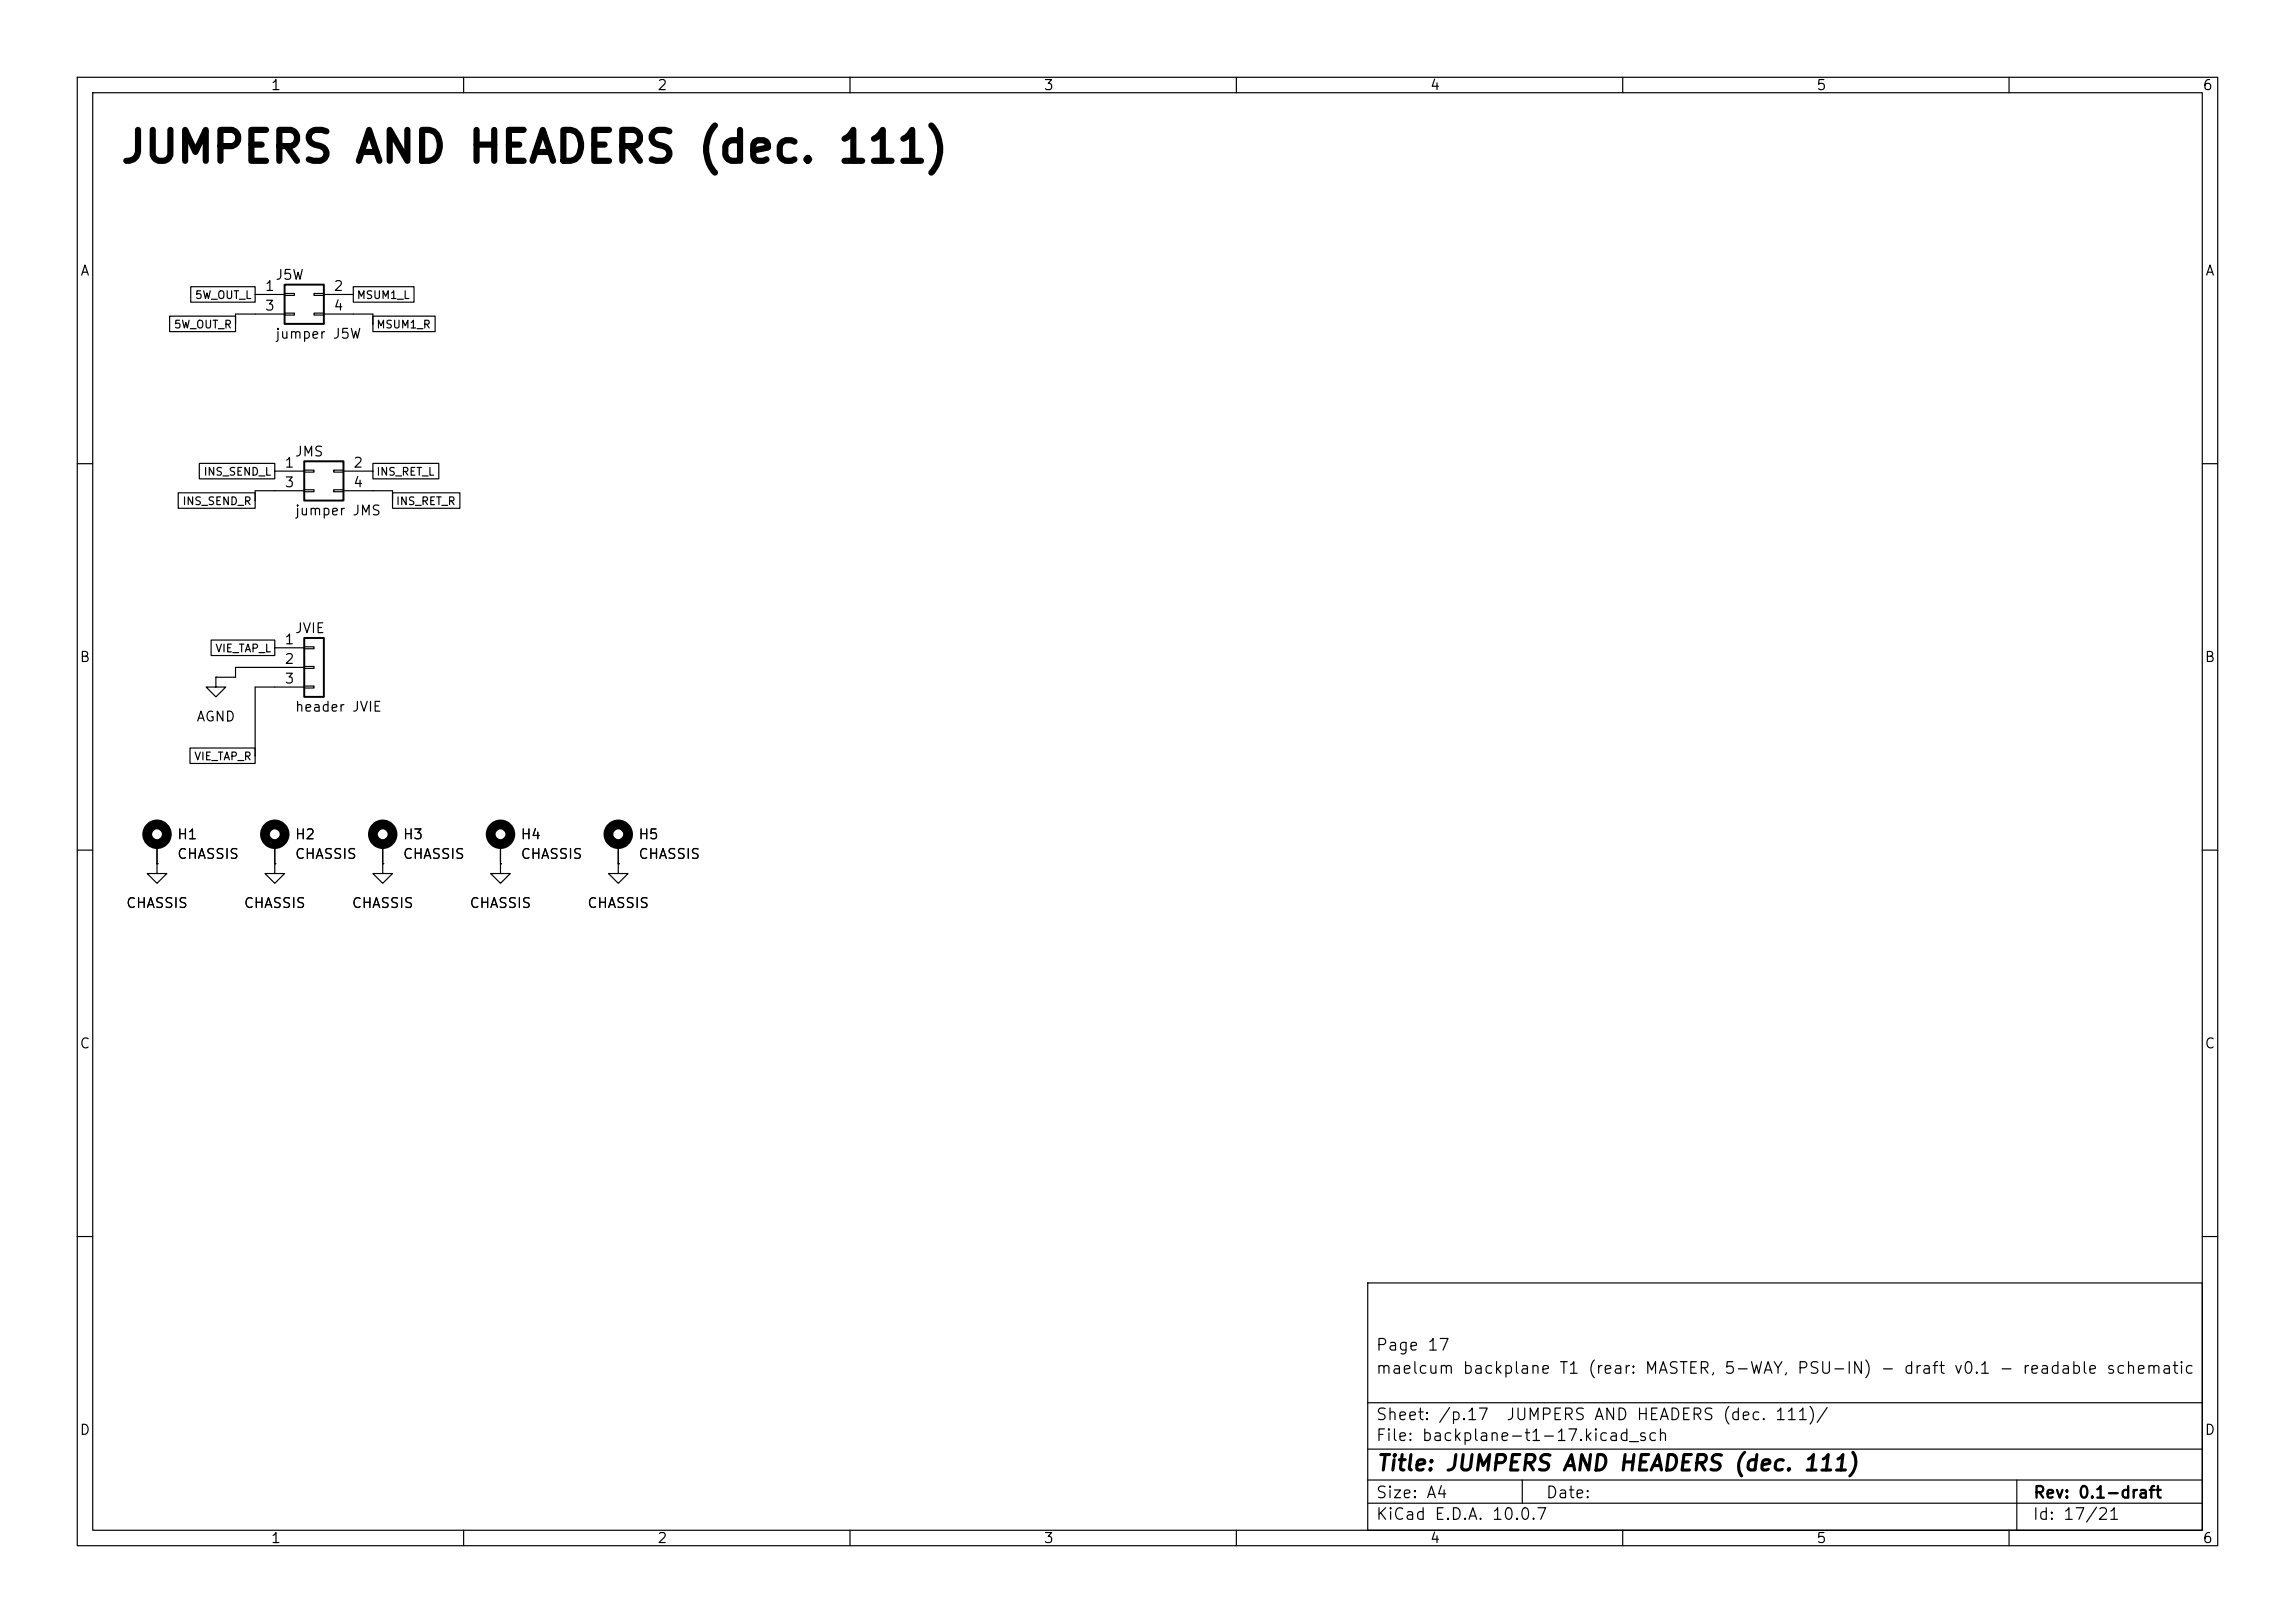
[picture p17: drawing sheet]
<svg xmlns="http://www.w3.org/2000/svg" width="297mm" height="210mm" viewBox="0 0 297 210" stroke-linecap="round" stroke-linejoin="round" font-family="sans-serif">
<defs><g id="words">
<text font-size="4" x="15.4" y="22">JUMPERS AND HEADERS (dec. 111)</text>
<text font-size="2" x="178" y="190.8">Title: JUMPERS AND HEADERS (dec. 111)</text>
<g font-size="1.5">
<text x="178" y="178.1">maelcum backplane T1 (rear: MASTER, 5-WAY, PSU-IN) - draft v0.1 - readable schematic</text>
<text x="178" y="175.1">Page 17</text>
<text x="178" y="184.1">Sheet: /p.17</text>
<text x="194.8" y="184.1">JUMPERS AND HEADERS (dec. 111)/</text>
<text x="178" y="186.8">File: backplane-t1-17.kicad_sch</text>
<text x="178" y="197">KiCad E.D.A. 10.0.7</text>
<text x="178" y="194.2">Size: A4</text>
<text x="200" y="194.2">Date:</text>
<text x="263" y="197">Id: 17/21</text>
<text x="263" y="194.2">Rev: 0.1-draft</text>
</g>
<g font-size="1.3">
<text x="35" y="12">1</text>
<text x="85" y="12">2</text>
<text x="135" y="12">3</text>
<text x="185" y="12">4</text>
<text x="235" y="12">5</text>
<text x="285" y="12">6</text>
<text x="10.3" y="36">A</text>
<text x="285.3" y="36">A</text>
<text x="34.2" y="38">1</text>
<text x="34.2" y="40.5">3</text>
<text x="35.5" y="36.5">J5W</text>
<text x="43.1" y="38">2</text>
<text x="43.1" y="40.5">4</text>
<text x="35.5" y="44.1">jumper J5W</text>
<text x="38.1" y="59.4">JMS</text>
<text x="36.7" y="60.8">1</text>
<text x="36.7" y="63.4">3</text>
<text x="45.6" y="60.8">2</text>
<text x="45.6" y="63.4">4</text>
<text x="38.1" y="67">jumper JMS</text>
<text x="36.7" y="83.7">1</text>
<text x="38.1" y="82.2">JVIE</text>
<text x="10.2" y="86">B</text>
<text x="36.7" y="86.2">2</text>
<text x="36.7" y="88.8">3</text>
<text x="285.2" y="86">B</text>
<text x="25.3" y="93.7">AGND</text>
<text x="38.1" y="92.4">header JVIE</text>
<text x="22.8" y="108.9">H1</text>
<text x="22.8" y="111.5">CHASSIS</text>
<text x="38.1" y="108.9">H2</text>
<text x="38.1" y="111.5">CHASSIS</text>
<text x="52.1" y="108.9">H3</text>
<text x="52.1" y="111.5">CHASSIS</text>
<text x="67.3" y="108.9">H4</text>
<text x="67.3" y="111.5">CHASSIS</text>
<text x="82.5" y="108.9">H5</text>
<text x="82.5" y="111.5">CHASSIS</text>
<text x="16.2" y="117.8">CHASSIS</text>
<text x="31.5" y="117.8">CHASSIS</text>
<text x="45.4" y="117.8">CHASSIS</text>
<text x="60.7" y="117.8">CHASSIS</text>
<text x="75.9" y="117.8">CHASSIS</text>
<text x="10.2" y="136">C</text>
<text x="285.2" y="136">C</text>
<text x="10.2" y="186">D</text>
<text x="285.2" y="186">D</text>
<text x="35" y="200">1</text>
<text x="85" y="200">2</text>
<text x="135" y="200">3</text>
<text x="185" y="200">4</text>
<text x="235" y="200">5</text>
<text x="285" y="200">6</text>
</g>
<g font-size="1">
<text x="25.2" y="38.9">5W_OUT_L</text>
<text x="46.1" y="38.9">MSUM1_L</text>
<text x="22.4" y="42.7">5W_OUT_R</text>
<text x="48.6" y="42.7">MSUM1_R</text>
<text x="23.5" y="65.6">INS_SEND_R</text>
<text x="26.3" y="61.8">INS_SEND_L</text>
<text x="48.6" y="61.8">INS_RET_L</text>
<text x="51.2" y="65.6">INS_RET_R</text>
<text x="27.8" y="84.6">VIE_TAP_L</text>
<text x="25.1" y="98.6">VIE_TAP_R</text>
</g>
</g></defs>
<g fill="none" stroke="#000" stroke-width=".15">
<path d="M10 10h277v190h-277zM12 12h273v186h-273zM60 10v2M110 10v2M160 10v2M210 10v2M260 10v2M24.7 37.1h8.3v2h-8.3zM33 38.1h3.8M36.8 38h1.3v.2h-1.3zM40.6 38h1.3v.2h-1.3zM41.9 38.1h3.8"/>
<path d="M45.7 37.1h7.9v2h-7.9zM22 40.9h8.5v2h-8.5zM25.8 60h9.8v2h-9.8zM36.8 40.5h1.3v.3h-1.3zM36.8 40.6h-6.3v1.3M40.6 40.5h1.3v.3h-1.3zM41.9 40.6h6.4v1.3M48.3 60h8.5v2h-8.5zM48.3 40.9h8v2h-8zM10 60h2M23.1 63.8h9.9v2h-9.9zM35.6 61h3.8"/>
<path d="M39.4 60.8h1.2v.3h-1.2zM39.4 63.4h1.2v.2h-1.2zM39.4 63.5h-6.4v1.3M43.2 60.8h1.2v.3h-1.2zM43.2 63.4h1.2v.2h-1.2zM44.4 61h3.9M44.4 63.5h6.4v1.3M50.8 63.8h8.7v2h-8.7zM285 60h2M24.6 96.8h8.4v2h-8.4zM27.3 82.8h8.3v2h-8.3zM27.9 87.6v1.3h1.3l-1.3 1.3-1.2-1.3h1.2"/>
<path d="M27.9 87.6h.1M35.6 83.8h3.8M39.4 83.7h1.2v.2h-1.2zM39.4 86.2h1.2v.3h-1.2zM39.4 88.8h1.2v.2h-1.2zM39.4 86.4h-8.9v1.2h-2.6M39.4 88.9h-6.4v8.9M10 110h2M20.3 111.8v1.2h1.3l-1.3 1.3-1.3-1.3h1.3M20.3 111.8h.1M20.3 109.2v2.6M35.6 111.8v1.2h1.2l-1.2 1.3-1.3-1.3h1.3"/>
<path d="M35.6 111.8h.1M35.6 109.2v2.6M49.5 111.8v1.2h1.3l-1.3 1.3-1.2-1.3h1.2M49.5 111.8h.1M49.5 109.2v2.6M64.8 111.8v1.2h1.2l-1.2 1.3-1.3-1.3h1.3M64.8 111.8h.1M64.8 109.2v2.6M80 111.8v1.2h1.3l-1.3 1.3-1.3-1.3h1.3M80 111.8h.1M80 109.2v2.6M285 110h2"/>
<path d="M10 160h2M177 166h108v32h-108zM285 160h2M60 198v2M110 198v2M160 198v2M177 194.5h108M177 191.5h108M177 187.5h108M177 181.5h108M197 191.5v3M210 198v2"/>
<path d="M260 198v2M261 191.5v6.5"/>
</g>
<path d="M36.8 36.8h5.1v5.1h-5.1zM39.4 59.7h5v5.1h-5zM39.4 82.6h2.5v7.6h-2.5z" fill="none" stroke="#000" stroke-width=".25"/>
<g fill="none" stroke="#000" stroke-width="1.3">
<circle cx="20.3" cy="107.9" r="1.27"/>
<circle cx="35.6" cy="107.9" r="1.27"/>
<circle cx="49.5" cy="107.9" r="1.27"/>
<circle cx="64.8" cy="107.9" r="1.27"/>
<circle cx="80" cy="107.9" r="1.27"/>
</g>
<use href="#words"/>
</svg>
